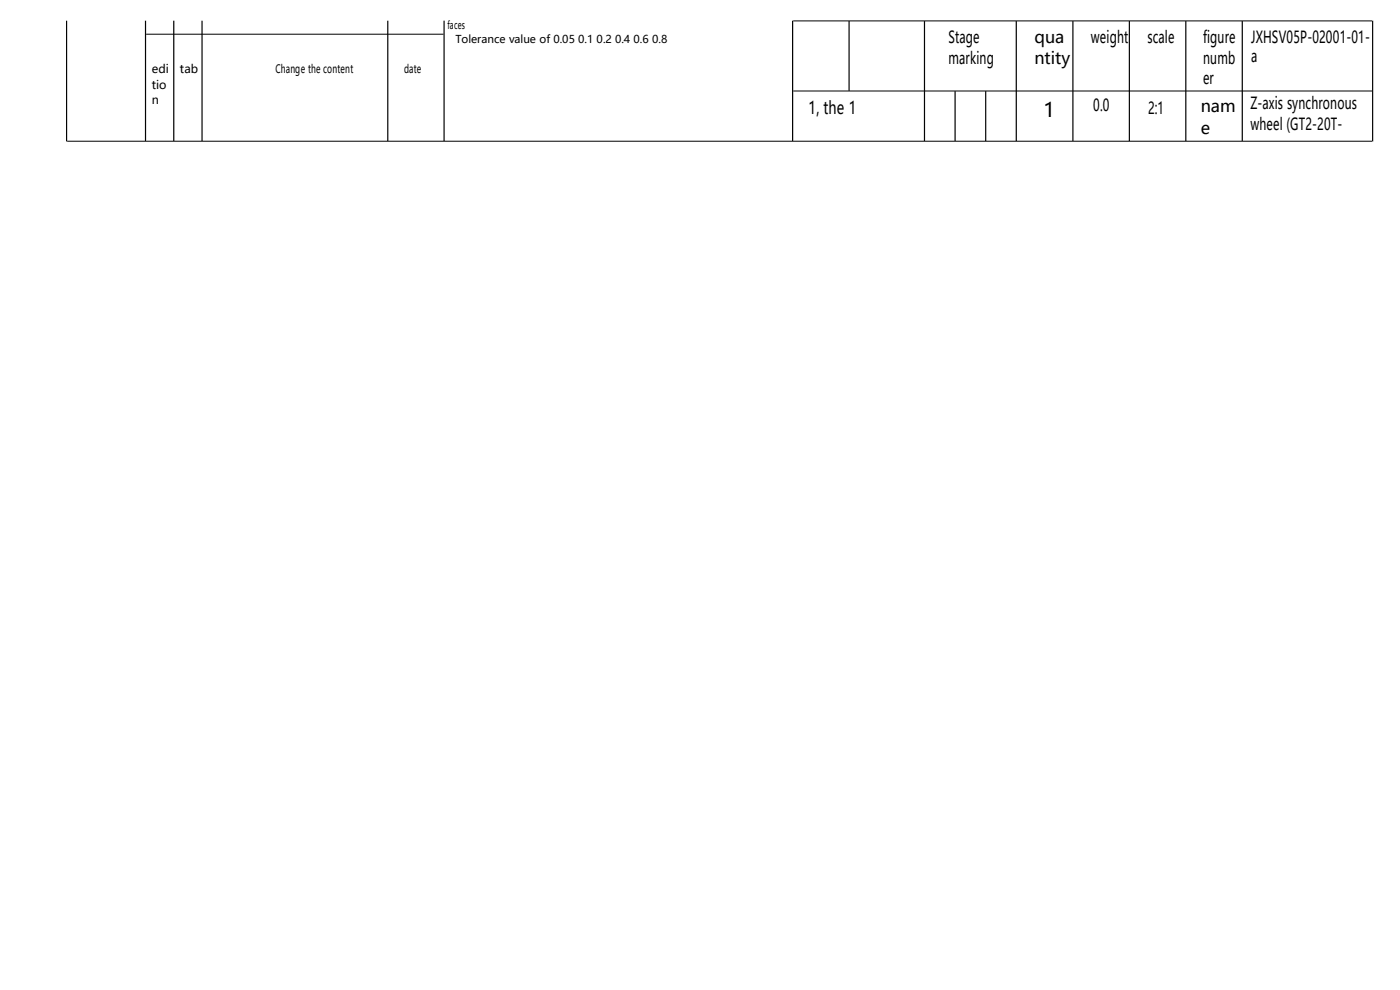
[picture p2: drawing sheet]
<svg xmlns="http://www.w3.org/2000/svg" width="297mm" height="210mm" viewBox="0 0 297 210" stroke-linecap="round" stroke-linejoin="round" font-family="sans-serif">
<defs><g id="words">
<text font-size="4.2" x="221.4" y="24.9">1</text>
<text font-size="3.7" x="171.5" y="24.1">1, the 1</text>
<g font-size="3.5">
<text x="201.2" y="9.1">Stage</text>
<text x="219.5" y="9.1">qua</text>
<text x="231.4" y="9.1">weight</text>
<text x="243.5" y="9.1">scale</text>
<text x="255.3" y="9.1">figure</text>
<text x="265.4" y="9.2">JXHSV05P-02001-01-</text>
<text x="201.2" y="13.5">marking</text>
<text x="219.5" y="13.5">ntity</text>
<text x="255.3" y="13.5">numb</text>
<text x="255.3" y="17.9">er</text>
<text x="265.4" y="13.1">a</text>
<text x="231.9" y="23.6">0.0</text>
<text x="254.7" y="23.8">nam</text>
<text x="265.3" y="23">Z-axis synchronous</text>
<text x="243.5" y="24.1">2:1</text>
<text x="254.7" y="28.5">e</text>
<text x="265.3" y="27.7">wheel (GT2-20T-</text>
</g>
<g font-size="2.5">
<text x="32.2" y="15.5">edi</text>
<text x="38.2" y="15.5">tab</text>
<text x="58.4" y="15.5">Change the content</text>
<text x="85.7" y="15.5">date</text>
<text x="32.2" y="18.9">tio</text>
<text x="32.2" y="22.2">n</text>
</g>
<g font-size="2.3">
<text x="95" y="6.1">faces</text>
<text x="96.6" y="9.2">Tolerance value of 0.05</text>
<text x="122.6" y="9.2">0.1</text>
<text x="126.6" y="9.2">0.2</text>
<text x="130.5" y="9.2">0.4</text>
<text x="134.4" y="9.2">0.6</text>
<text x="138.3" y="9.2">0.8</text>
</g>
</g></defs>
<path d="M31 7.3h63.1M168.3 4.4h122.8M168.3 19.3h122.8M14.3 30h276.8" fill="none" stroke="#000" stroke-width=".21"/>
<g fill="none" stroke="#000" stroke-width=".25">
<path d="M14.1 4.4v25.6M30.9 4.4v25.5M36.9 4.4v25.5M42.9 4.4v25.5M82.3 4.4v25.5M94.2 4.4v25.5M168.2 4.4v25.5M180.1 4.5v14.8M196.1 4.5v25.4M202.6 19.3v10.6M209.1 19.3v10.6M215.6 4.5v25.4"/>
<path d="M227.6 4.5v25.4M239.6 4.5v25.4M251.6 4.5v25.4M263.5 4.5v25.4M291.2 4.4v25.6"/>
</g>
<use href="#words"/>
</svg>
